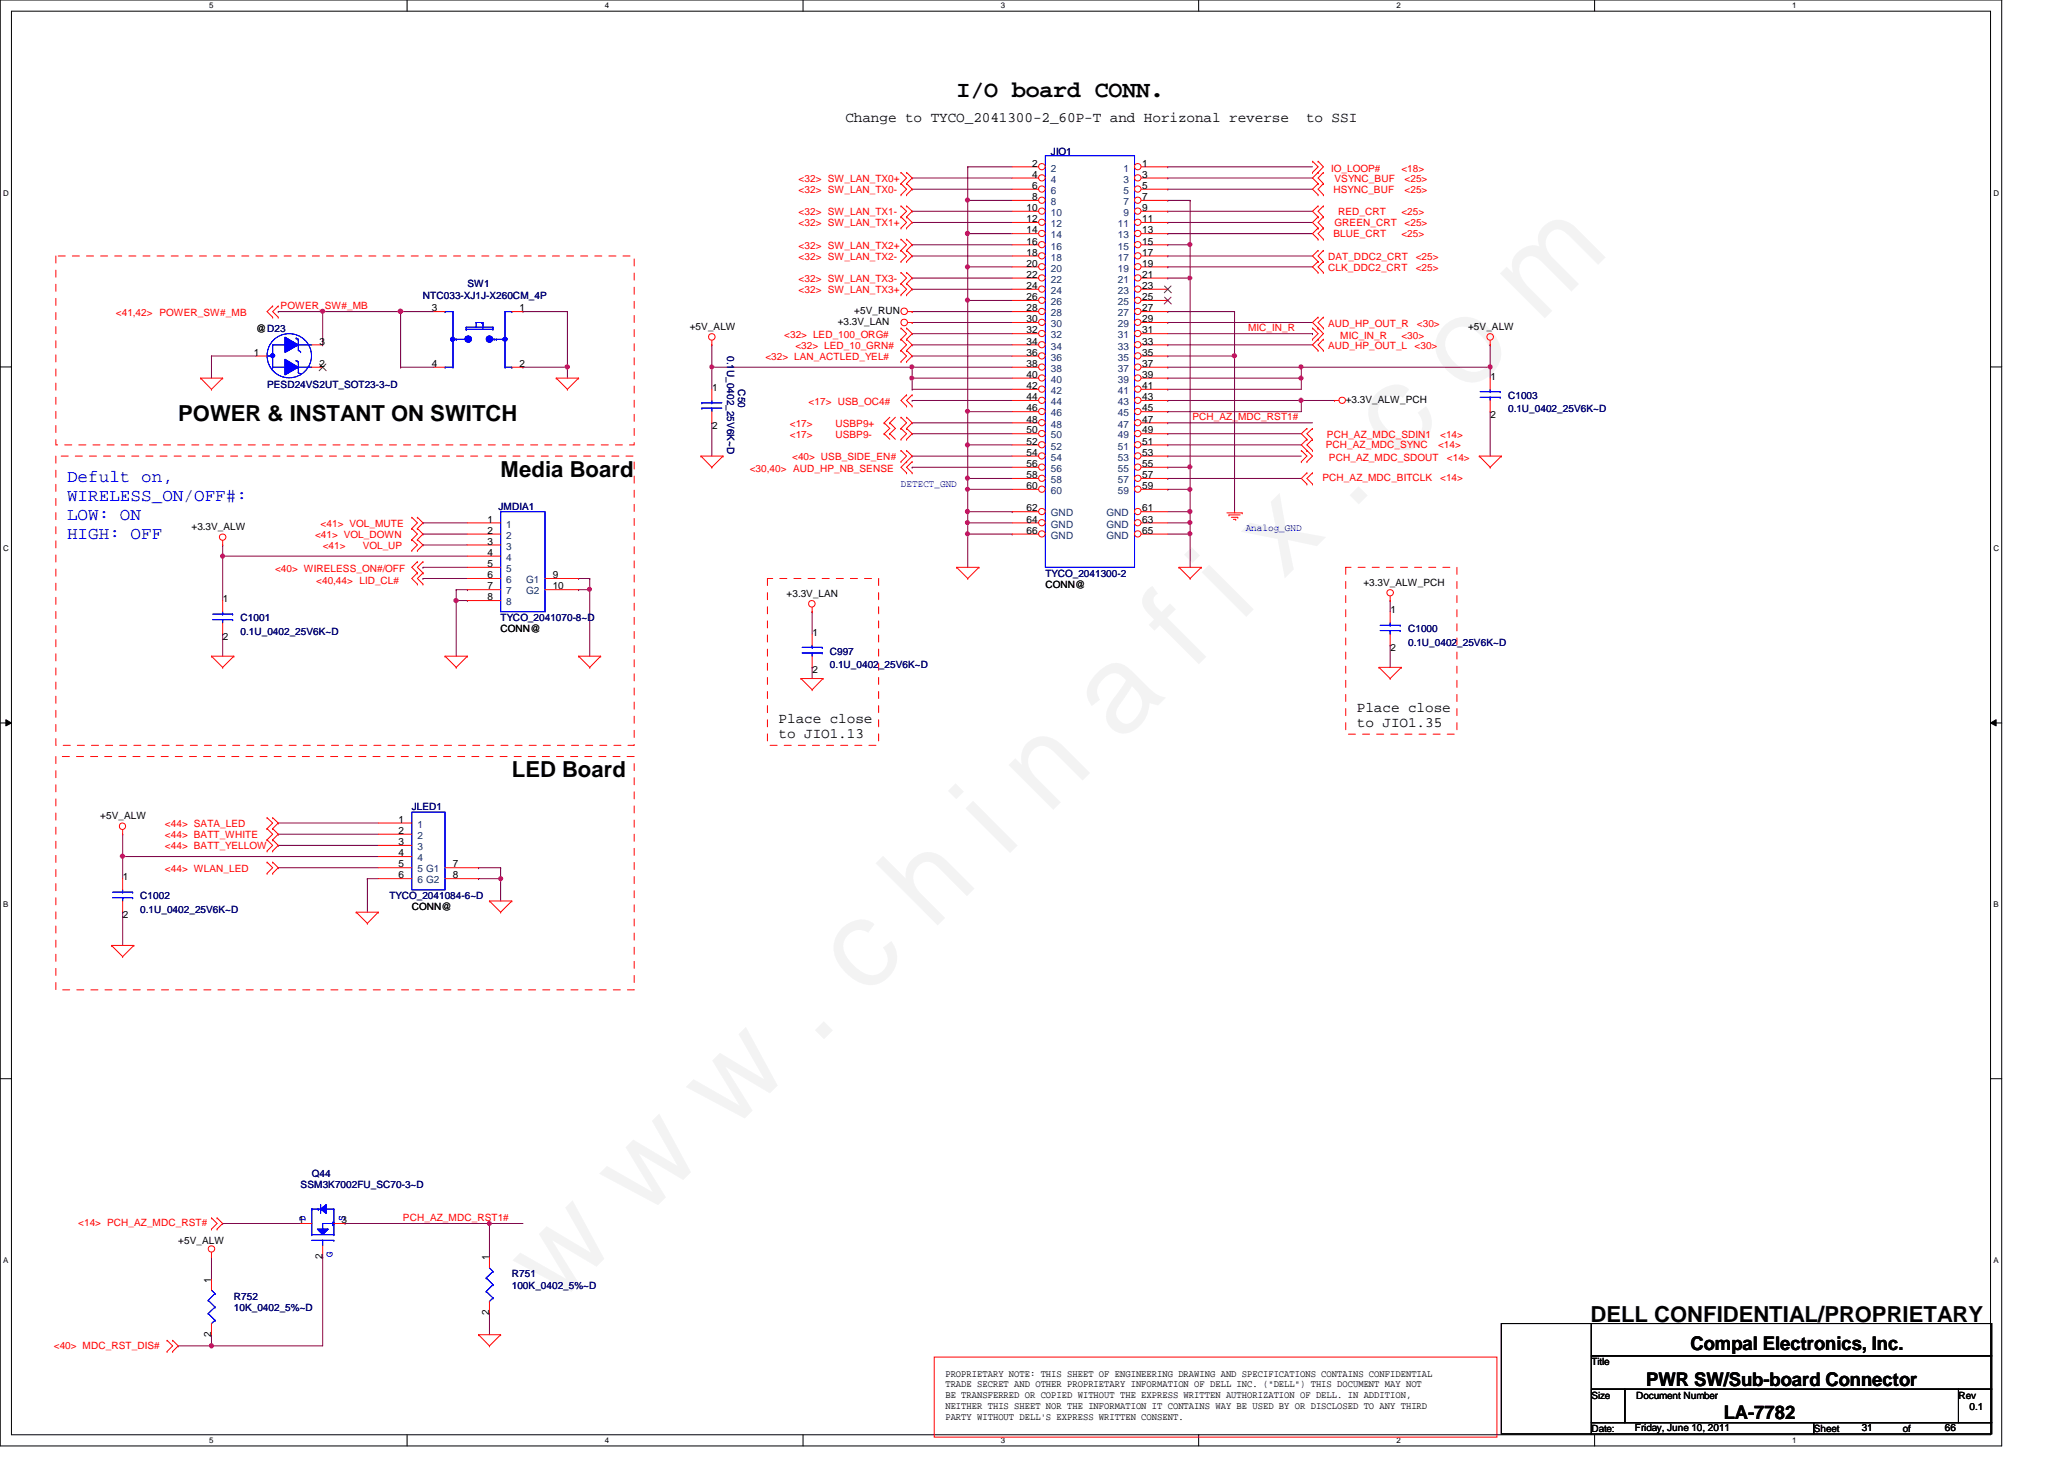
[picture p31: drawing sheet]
<svg xmlns="http://www.w3.org/2000/svg" width="297mm" height="210mm" viewBox="0 0 297 210" stroke-linecap="round" stroke-linejoin="round" font-family="sans-serif">
<defs><g id="words">
<text font-size="17.6" fill="#f0f" x="80.1" y="188" transform="rotate(-45 80.1 188)">w w w . c h i n a f i x . c o m</text>
<text font-size="3.3" x="137.7" y="14">I/O board CONN.</text>
<g font-size="3.2">
<text x="25.7" y="60.6">POWER &amp; INSTANT ON SWITCH</text>
<text x="72" y="68.6">Media Board</text>
<text x="73.7" y="111.8">LED Board</text>
<text x="228.9" y="190.2">DELL CONFIDENTIAL/PROPRIETARY</text>
</g>
<g font-size="2.7">
<text x="243.3" y="194.3">Compal Electronics, Inc.</text>
<text x="236.9" y="199.4">PWR SW/Sub-board Connector</text>
<text x="248.1" y="204.2">LA-7782</text>
</g>
<g font-size="2.5" fill="#00f">
<text x="9.6" y="69.3">Defult on,</text>
<text x="9.6" y="72.1">WIRELESS_ON/OFF#:</text>
<text x="9.6" y="74.8">LOW: ON</text>
<text x="9.6" y="77.6">HIGH: OFF</text>
</g>
<g font-size="2.1">
<text x="121.7" y="17.6">Change to TYCO_2041300-2_60P-T and Horizonal reverse</text>
<text x="188" y="17.6">to SSI</text>
<text x="112.1" y="104">Place close</text>
<text x="112.1" y="106.2">to JIO1.13</text>
<text x="195.3" y="102.4">Place close</text>
<text x="195.3" y="104.6">to JIO1.35</text>
</g>
<g font-size="1.4">
<text x="148.5" y="24">2</text>
<text x="164.4" y="24">1</text>
<text x="148.5" y="25.6">4</text>
<text x="148.5" y="27.2">6</text>
<text x="148.5" y="28.8">8</text>
<text x="164.4" y="25.6">3</text>
<text x="164.4" y="27.2">5</text>
<text x="164.4" y="28.8">7</text>
<text x="147.7" y="30.4">10</text>
<text x="147.7" y="32">12</text>
<text x="147.7" y="33.6">14</text>
<text x="147.7" y="35.2">16</text>
<text x="164.4" y="32">11</text>
<text x="164.4" y="33.6">13</text>
<text x="164.4" y="35.2">15</text>
<text x="164.4" y="30.4">9</text>
<text x="147.7" y="36.8">18</text>
<text x="147.7" y="38.4">20</text>
<text x="147.7" y="40">22</text>
<text x="147.7" y="41.6">24</text>
<text x="164.4" y="36.8">17</text>
<text x="164.4" y="38.4">19</text>
<text x="164.4" y="40">21</text>
<text x="164.4" y="41.6">23</text>
<text x="36.9" y="47.8">@D23</text>
<text x="62.1" y="44.8">3</text>
<text x="74.8" y="44.8">1</text>
<text x="99.3" y="47.5">+5V_ALW</text>
<text x="120.6" y="46.8">+3.3V_LAN</text>
<text x="122.9" y="45.2">+5V_RUN</text>
<text x="147.7" y="43.2">26</text>
<text x="147.7" y="44.8">28</text>
<text x="147.7" y="46.4">30</text>
<text x="147.7" y="48">32</text>
<text x="164.4" y="43.2">25</text>
<text x="164.4" y="44.8">27</text>
<text x="164.4" y="46.4">29</text>
<text x="164.4" y="48">31</text>
<text x="211.3" y="47.5">+5V_ALW</text>
<text x="36.5" y="51.2">1</text>
<text x="46" y="52.8">2</text>
<text x="46" y="49.6">3</text>
<text x="62.1" y="52.8">4</text>
<text x="74.8" y="52.8">2</text>
<text x="147.7" y="49.6">34</text>
<text x="147.7" y="51.2">36</text>
<text x="147.7" y="52.8">38</text>
<text x="164.4" y="49.6">33</text>
<text x="164.4" y="51.2">35</text>
<text x="164.4" y="52.8">37</text>
<text x="102.5" y="56.2">1</text>
<text x="147.7" y="54.4">40</text>
<text x="147.7" y="56">42</text>
<text x="147.7" y="57.6">44</text>
<text x="147.7" y="59.2">46</text>
<text x="164.4" y="54.4">39</text>
<text x="164.4" y="56">41</text>
<text x="164.4" y="57.6">43</text>
<text x="164.4" y="59.2">45</text>
<text x="193.7" y="58">+3.3V_ALW_PCH</text>
<text x="214.5" y="54.6">1</text>
<text x="102.5" y="61.7">2</text>
<text x="147.7" y="60.8">48</text>
<text x="147.7" y="62.4">50</text>
<text x="147.7" y="64">52</text>
<text x="147.7" y="65.6">54</text>
<text x="164.4" y="60.8">47</text>
<text x="164.4" y="62.4">49</text>
<text x="164.4" y="64">51</text>
<text x="164.4" y="65.6">53</text>
<text x="214.5" y="60.1">2</text>
<text x="147.7" y="67.2">56</text>
<text x="147.7" y="68.8">58</text>
<text x="147.7" y="70.4">60</text>
<text x="164.4" y="68.8">57</text>
<text x="164.4" y="67.2">55</text>
<text x="164.4" y="70.4">59</text>
<text x="27.6" y="76.2">+3.3V_ALW</text>
<text x="70.1" y="75.2">1</text>
<text x="70.1" y="76.8">2</text>
<text x="147.7" y="73.6">62</text>
<text x="147.7" y="75.2">64</text>
<text x="147.7" y="76.8">66</text>
<text x="164.4" y="73.6">61</text>
<text x="164.4" y="75.2">63</text>
<text x="164.4" y="76.8">65</text>
<text x="70.1" y="78.4">3</text>
<text x="70.1" y="80">4</text>
<text x="70.1" y="81.6">5</text>
<text x="70.1" y="83.2">6</text>
<text x="79.5" y="83.2">9</text>
<text x="32.1" y="86.6">1</text>
<text x="70.1" y="84.8">7</text>
<text x="70.1" y="86.4">8</text>
<text x="79.5" y="84.8">10</text>
<text x="113.2" y="85.9">+3.3V_LAN</text>
<text x="150.4" y="84.6">CONN@</text>
<text x="196.2" y="84.2">+3.3V_ALW_PCH</text>
<text x="200.1" y="88.2">1</text>
<text x="32.1" y="92.1">2</text>
<text x="72" y="91">CONN@</text>
<text x="116.9" y="91.4">1</text>
<text x="200.1" y="93.7">2</text>
<text x="116.9" y="96.9">2</text>
<text x="14.4" y="117.9">+5V_ALW</text>
<text x="57.4" y="118.4">1</text>
<text x="57.4" y="120">2</text>
<text x="57.4" y="121.6">3</text>
<text x="57.4" y="123.2">4</text>
<text x="57.4" y="124.8">5</text>
<text x="65.1" y="124.8">7</text>
<text x="17.7" y="126.6">1</text>
<text x="57.4" y="126.4">6</text>
<text x="59.3" y="131">CONN@</text>
<text x="65.1" y="126.4">8</text>
<text x="17.7" y="132.1">2</text>
<text x="25.7" y="179">+5V_ALW</text>
<text x="43" y="176">1</text>
<text x="49.1" y="176">3</text>
<text x="30.4" y="184.5" transform="rotate(-90 30.4 184.5)">1</text>
<text x="46.4" y="181.1" transform="rotate(-90 46.4 181.1)">2</text>
<text x="70.4" y="181.3" transform="rotate(-90 70.4 181.3)">1</text>
<text x="70.4" y="189.1" transform="rotate(-90 70.4 189.1)">2</text>
<text x="30.4" y="192.3" transform="rotate(-90 30.4 192.3)">2</text>
<text x="229" y="196.4">Title</text>
<text x="136.1" y="198">PROPRIETARY NOTE: THIS SHEET OF ENGINEERING DRAWING AND SPECIFICATIONS CONTAINS CONFIDENTIAL</text>
<text x="136.1" y="199.6">TRADE SECRET AND OTHER PROPRIETARY INFORMATION OF DELL INC. (&quot;DELL&quot;) THIS DOCUMENT MAY NOT</text>
<text x="136.1" y="201.2">BE TRANSFERRED OR COPIED WITHOUT THE EXPRESS WRITTEN AUTHORIZATION OF DELL. IN ADDITION,</text>
<text x="136.1" y="202.7">NEITHER THIS SHEET NOR THE INFORMATION IT CONTAINS WAY BE USED BY OR DISCLOSED TO ANY THIRD</text>
<text x="229" y="201.2">Size</text>
<text x="235.5" y="201.2">Document Number</text>
<text x="281.9" y="201.2">Rev</text>
<text x="283.5" y="202.8">0.1</text>
<text x="136.1" y="204.3">PARTY WITHOUT DELL'S EXPRESS WRITTEN CONSENT.</text>
<text x="229" y="206">Date:</text>
<text x="235.3" y="205.9">Friday, June 10, 2011</text>
<text x="261" y="206">Sheet</text>
<text x="267.9" y="205.9">31</text>
<text x="273.9" y="206">of</text>
<text x="279.9" y="205.9">66</text>
</g>
<g font-size="1.4" fill="#000080">
<text x="151.3" y="22.3">JIO1</text>
<text x="67.3" y="41.4">SW1</text>
<text x="60.9" y="43">NTC033-XJ1J-X260CM_4P</text>
<text x="104.6" y="51.2" transform="rotate(90 104.6 51.2)">0.1U_0402_25V6K~D</text>
<text x="38.4" y="55.8">PESD24VS2UT_SOT23-3~D</text>
<text x="106.2" y="56" transform="rotate(90 106.2 56)">C50</text>
<text x="217" y="57.4">C1003</text>
<text x="217" y="59.3">0.1U_0402_25V6K~D</text>
<text x="71.8" y="73.4">JMDIA1</text>
<text x="150.4" y="83">TYCO_2041300-2</text>
<text x="34.6" y="89.4">C1001</text>
<text x="72" y="89.4">TYCO_2041070-8~D</text>
<text x="34.6" y="91.3">0.1U_0402_25V6K~D</text>
<text x="119.4" y="94.2">C997</text>
<text x="202.6" y="91">C1000</text>
<text x="202.6" y="92.9">0.1U_0402_25V6K~D</text>
<text x="119.4" y="96.1">0.1U_0402_25V6K~D</text>
<text x="59.3" y="116.6">JLED1</text>
<text x="20.2" y="129.4">C1002</text>
<text x="20.2" y="131.3">0.1U_0402_25V6K~D</text>
<text x="56" y="129.4">TYCO_2041084-6~D</text>
<text x="43.3" y="171">SSM3K7002FU_SC70-3~D</text>
<text x="44.9" y="169.4">Q44</text>
<text x="73.7" y="183.8">R751</text>
<text x="73.7" y="185.4">100K_0402_5%~D</text>
<text x="33.7" y="187">R752</text>
<text x="33.7" y="188.6">10K_0402_5%~D</text>
</g>
<g font-size="1.4" fill="#f00">
<text x="114.9" y="26.2">&lt;32&gt; SW_LAN_TX0+</text>
<text x="114.9" y="27.8">&lt;32&gt; SW_LAN_TX0-</text>
<text x="191.6" y="24.7">IO_LOOP#</text>
<text x="191.9" y="27.8">HSYNC_BUF</text>
<text x="192.1" y="26.2">VSYNC_BUF</text>
<text x="201.7" y="24.7">&lt;18&gt;</text>
<text x="202.1" y="26.2">&lt;25&gt;</text>
<text x="202.1" y="27.8">&lt;25&gt;</text>
<text x="114.9" y="35.8">&lt;32&gt; SW_LAN_TX2+</text>
<text x="114.9" y="31">&lt;32&gt; SW_LAN_TX1-</text>
<text x="114.9" y="32.6">&lt;32&gt; SW_LAN_TX1+</text>
<text x="191.9" y="34.2">BLUE_CRT</text>
<text x="192.1" y="32.6">GREEN_CRT</text>
<text x="192.6" y="31">RED_CRT</text>
<text x="201.7" y="31">&lt;25&gt;</text>
<text x="201.7" y="34.2">&lt;25&gt;</text>
<text x="202.1" y="32.6">&lt;25&gt;</text>
<text x="114.9" y="40.6">&lt;32&gt; SW_LAN_TX3-</text>
<text x="114.9" y="37.4">&lt;32&gt; SW_LAN_TX2-</text>
<text x="191.1" y="37.4">DAT_DDC2_CRT</text>
<text x="191.1" y="39">CLK_DDC2_CRT</text>
<text x="203.7" y="39">&lt;25&gt;</text>
<text x="203.7" y="37.4">&lt;25&gt;</text>
<text x="16.7" y="45.5">&lt;41,42&gt; POWER_SW#_MB</text>
<text x="40.4" y="44.5">POWER_SW#_MB</text>
<text x="114.9" y="42.2">&lt;32&gt; SW_LAN_TX3+</text>
<text x="179.6" y="47.7">MIC_IN_R</text>
<text x="191.1" y="47">AUD_HP_OUT_R</text>
<text x="203.9" y="47">&lt;30&gt;</text>
<text x="110.1" y="51.8">&lt;32&gt; LAN_ACTLED_YEL#</text>
<text x="112.9" y="48.6">&lt;32&gt; LED_100_ORG#</text>
<text x="114.5" y="50.2">&lt;32&gt; LED_10_GRN#</text>
<text x="191.1" y="50.2">AUD_HP_OUT_L</text>
<text x="192.9" y="48.7">MIC_IN_R</text>
<text x="201.7" y="48.7">&lt;30&gt;</text>
<text x="203.6" y="50.2">&lt;30&gt;</text>
<text x="116.4" y="58.3">&lt;17&gt; USB_OC4#</text>
<text x="113.7" y="63">&lt;17&gt;</text>
<text x="113.7" y="61.4">&lt;17&gt;</text>
<text x="120.2" y="63">USBP9-</text>
<text x="120.2" y="61.4">USBP9+</text>
<text x="171.6" y="60.5">PCH_AZ_MDC_RST1#</text>
<text x="190.8" y="64.4">PCH_AZ_MDC_SYNC</text>
<text x="191" y="63">PCH_AZ_MDC_SDIN1</text>
<text x="207" y="64.4">&lt;14&gt;</text>
<text x="207.3" y="63">&lt;14&gt;</text>
<text x="107.9" y="67.9">&lt;30,40&gt; AUD_HP_NB_SENSE</text>
<text x="114" y="66.2">&lt;40&gt; USB_SIDE_EN#</text>
<text x="190.3" y="69.2">PCH_AZ_MDC_BITCLK</text>
<text x="191.3" y="66.3">PCH_AZ_MDC_SDOUT</text>
<text x="207.3" y="69.2">&lt;14&gt;</text>
<text x="208.2" y="66.3">&lt;14&gt;</text>
<text x="45.3" y="77.4">&lt;41&gt; VOL_DOWN</text>
<text x="46.1" y="75.8">&lt;41&gt; VOL_MUTE</text>
<text x="39.6" y="82.3">&lt;40&gt; WIRELESS_ON#/OFF</text>
<text x="45.5" y="83.9">&lt;40,44&gt; LID_CL#</text>
<text x="46.4" y="79">&lt;41&gt;</text>
<text x="52.2" y="79">VOL_UP</text>
<text x="23.7" y="119">&lt;44&gt; SATA_LED</text>
<text x="23.7" y="120.6">&lt;44&gt; BATT_WHITE</text>
<text x="23.7" y="122.2">&lt;44&gt; BATT_YELLOW</text>
<text x="23.7" y="125.4">&lt;44&gt; WLAN_LED</text>
<text x="11.3" y="176.4">&lt;14&gt; PCH_AZ_MDC_RST#</text>
<text x="58" y="175.7">PCH_AZ_MDC_RST1#</text>
<text x="7.7" y="194">&lt;40&gt; MDC_RST_DIS#</text>
</g>
<g font-size="1.4" fill="#004080">
<text x="151.3" y="24.7">2</text>
<text x="151.3" y="26.3">4</text>
<text x="151.3" y="27.9">6</text>
<text x="151.3" y="29.5">8</text>
<text x="161.7" y="24.7">1</text>
<text x="161.7" y="26.3">3</text>
<text x="161.7" y="27.9">5</text>
<text x="161.7" y="29.5">7</text>
<text x="151.3" y="31.1">10</text>
<text x="151.3" y="32.7">12</text>
<text x="151.3" y="34.3">14</text>
<text x="151.3" y="35.9">16</text>
<text x="160.9" y="32.7">11</text>
<text x="160.9" y="34.3">13</text>
<text x="160.9" y="35.9">15</text>
<text x="161.7" y="31.1">9</text>
<text x="151.3" y="37.5">18</text>
<text x="151.3" y="39.1">20</text>
<text x="151.3" y="40.7">22</text>
<text x="160.9" y="37.5">17</text>
<text x="160.9" y="39.1">19</text>
<text x="160.9" y="40.7">21</text>
<text x="151.3" y="42.3">24</text>
<text x="151.3" y="43.9">26</text>
<text x="151.3" y="45.5">28</text>
<text x="151.3" y="47.1">30</text>
<text x="160.9" y="42.3">23</text>
<text x="160.9" y="43.9">25</text>
<text x="160.9" y="45.5">27</text>
<text x="160.9" y="47.1">29</text>
<text x="151.3" y="48.7">32</text>
<text x="151.3" y="50.3">34</text>
<text x="151.3" y="51.9">36</text>
<text x="151.3" y="53.5">38</text>
<text x="160.9" y="48.7">31</text>
<text x="160.9" y="50.3">33</text>
<text x="160.9" y="51.9">35</text>
<text x="160.9" y="53.5">37</text>
<text x="151.3" y="55.1">40</text>
<text x="151.3" y="56.7">42</text>
<text x="151.3" y="58.3">44</text>
<text x="151.3" y="59.9">46</text>
<text x="160.9" y="55.1">39</text>
<text x="160.9" y="56.7">41</text>
<text x="160.9" y="58.3">43</text>
<text x="160.9" y="59.9">45</text>
<text x="151.3" y="61.5">48</text>
<text x="151.3" y="63.1">50</text>
<text x="151.3" y="64.7">52</text>
<text x="160.9" y="61.5">47</text>
<text x="160.9" y="63.1">49</text>
<text x="160.9" y="64.7">51</text>
<text x="151.3" y="67.9">56</text>
<text x="151.3" y="69.5">58</text>
<text x="151.3" y="66.3">54</text>
<text x="151.3" y="71.1">60</text>
<text x="160.9" y="66.3">53</text>
<text x="160.9" y="69.5">57</text>
<text x="160.9" y="67.9">55</text>
<text x="160.9" y="71.1">59</text>
<text x="72.9" y="75.9">1</text>
<text x="72.9" y="77.5">2</text>
<text x="151.3" y="74.3">GND</text>
<text x="151.3" y="75.9">GND</text>
<text x="151.3" y="77.5">GND</text>
<text x="159.3" y="74.3">GND</text>
<text x="159.3" y="75.9">GND</text>
<text x="159.3" y="77.5">GND</text>
<text x="72.9" y="79.1">3</text>
<text x="72.9" y="80.7">4</text>
<text x="72.9" y="82.3">5</text>
<text x="72.9" y="83.9">6</text>
<text x="75.7" y="83.9">G1</text>
<text x="72.9" y="85.5">7</text>
<text x="72.9" y="87.1">8</text>
<text x="75.7" y="85.5">G2</text>
<text x="60.1" y="119.1">1</text>
<text x="60.1" y="120.7">2</text>
<text x="60.1" y="122.3">3</text>
<text x="60.1" y="123.9">4</text>
<text x="60.1" y="125.5">5 G1</text>
<text x="60.1" y="127.1">6 G2</text>
</g>
<g font-size="1.4" fill="#00f">
<text x="129.7" y="70">DETECT_GND</text>
<text x="179.3" y="76.4">Analog_GND</text>
<text x="44" y="175.7" transform="rotate(-90 44 175.7)">D</text>
<text x="49.6" y="175.7" transform="rotate(-90 49.6 175.7)">S</text>
<text x="47.8" y="180.8" transform="rotate(-90 47.8 180.8)">G</text>
</g>
<g font-size="1.1">
<text x="30.1" y="1.1">5</text>
<text x="87" y="1.1">4</text>
<text x="144" y="1.1">3</text>
<text x="201" y="1.1">2</text>
<text x="257.9" y="1.1">1</text>
<text x=".5" y="28.2">D</text>
<text x="286.9" y="28.2">D</text>
<text x=".5" y="79.3">C</text>
<text x="286.9" y="79.3">C</text>
<text x=".5" y="130.6">B</text>
<text x="286.9" y="130.6">B</text>
<text x=".5" y="181.7">A</text>
<text x="286.9" y="181.7">A</text>
<text x="30.1" y="207.6">5</text>
<text x="87" y="207.6">4</text>
<text x="144" y="207.6">3</text>
<text x="201" y="207.6">2</text>
<text x="257.9" y="207.6">1</text>
</g>
</g></defs>
<path d="M0 0h288.1v208h-288.1zM1.6 1.6h284.9v204.8h-284.9z" fill="none" stroke="#000" stroke-width=".14"/>
<g fill="#fff">
<path d="M30.1 .2h.6v1.2h-.6z"/>
<path d="M30.1 206.6h.6v1.2h-.6z"/>
</g>
<path d="M58.6 0v1.6M58.6 206.4v1.6" fill="none" stroke="#000" stroke-width=".14"/>
<g fill="#fff">
<path d="M87 .2h.6v1.2h-.6z"/>
<path d="M87 206.6h.6v1.2h-.6z"/>
</g>
<path d="M115.6 0v1.6M115.6 206.4v1.6" fill="none" stroke="#000" stroke-width=".14"/>
<g fill="#fff">
<path d="M144 .2h.6v1.2h-.6z"/>
<path d="M144 206.6h.6v1.2h-.6z"/>
</g>
<path d="M172.5 0v1.6M172.5 206.4v1.6" fill="none" stroke="#000" stroke-width=".14"/>
<g fill="#fff">
<path d="M201 .2h.5v1.2h-.5z"/>
<path d="M201 206.6h.5v1.2h-.5z"/>
</g>
<path d="M229.5 0v1.6M229.5 206.4v1.6" fill="none" stroke="#000" stroke-width=".14"/>
<g fill="#fff">
<path d="M257.9 .2h.6v1.2h-.6z"/>
<path d="M257.9 206.6h.6v1.2h-.6z"/>
<path d="M.5 27.2h.7v1.2h-.7z"/>
<path d="M286.9 27.2h.8v1.2h-.8z"/>
<path d="M.5 78.4h.7v1.1h-.7z"/>
<path d="M286.9 78.4h.8v1.1h-.8z"/>
</g>
<path d="M0 52.8h1.6M286.5 52.8h1.6" fill="none" stroke="#000" stroke-width=".14"/>
<g fill="#fff">
<path d="M.5 129.6h.7v1.2h-.7z"/>
<path d="M286.9 129.6h.7v1.2h-.7z"/>
</g>
<path d="M0 104h1.6M.8 103.5l.8 .5-.8 .4zM286.5 104l.8-.5v.9zM286.5 104h1.6" fill="none" stroke="#000" stroke-width=".14"/>
<path d="M.8 103.5l.8 .5-.8 .4zM286.5 104l.8-.5v.9z" fill="#000"/>
<g fill="#fff">
<path d="M.5 180.8h.7v1.1h-.7z"/>
<path d="M286.9 180.8h.7v1.1h-.7z"/>
</g>
<path d="M0 155.2h1.6M286.5 155.2h1.6" fill="none" stroke="#000" stroke-width=".14"/>
<path d="M46.4 44.8h.1M46.4 44.8h11.3" fill="none" stroke="#800040" stroke-width=".14"/>
<circle cx="46.4" cy="44.8" r=".3" fill="#f0f"/>
<circle cx="46.4" cy="44.8" r=".3" fill="none" stroke="#f0f" stroke-width=".14"/>
<path d="M57.7 44.8h.1M57.7 44.8h4.7" fill="none" stroke="#800040" stroke-width=".14"/>
<circle cx="57.6" cy="44.8" r=".31" fill="#f0f"/>
<circle cx="57.6" cy="44.8" r=".31" fill="none" stroke="#f0f" stroke-width=".14"/>
<path d="M30.4 193.6h.1M46.4 180.8h.1M46.4 180.8v12.8h-16" fill="none" stroke="#800040" stroke-width=".14"/>
<circle cx="30.4" cy="193.6" r=".31" fill="#f0f"/>
<circle cx="30.4" cy="193.6" r=".31" fill="none" stroke="#f0f" stroke-width=".14"/>
<g fill="none" stroke="#800040" stroke-width=".14">
<path d="M139.3 24h.1M139.3 24h6.4M139.3 24v4.8M168.1 24h.1M168.1 24h20.8M57.7 52.8h.1M57.7 44.8h.1M57.7 52.8h4.7M57.7 44.8v8M102.4 52.8h28.9M32 176h.1M32 176h11.3"/>
<path d="M49.7 176h.1M49.7 176h20.7M25.7 193.6h.1M30.4 180.8h.1M30.4 192h.1M30.4 180.8v3.2M30.4 192v1.6h-4.7"/>
</g>
<circle cx="57.6" cy="44.8" r=".31" fill="#f0f"/>
<circle cx="57.6" cy="44.8" r=".31" fill="none" stroke="#f0f" stroke-width=".14"/>
<path d="M17.6 123.2h.1M17.6 123.2h36.8M40 120h.1M40 121.6h.1M40 120h14.4M40 121.6h14.4M52.9 126.4h.1M52.9 126.4h1.5M52.9 126.4v4.8" fill="none" stroke="#800040" stroke-width=".14"/>
<circle cx="17.6" cy="123.2" r=".31" fill="#f0f"/>
<circle cx="17.6" cy="123.2" r=".31" fill="none" stroke="#f0f" stroke-width=".14"/>
<g fill="none" stroke="#800040" stroke-width=".14">
<path d="M30.4 51.2h.1M30.4 51.2v3.2M30.4 51.2h6.5M40 44.8h.1M40 44.8h6.4v4.8M46.4 49.6h.1M60.9 78.4h.1M60.9 76.8h.1M60.9 75.2h.1M60.9 78.4h6.4M60.9 76.8h6.4M60.9 75.2h6.4"/>
<path d="M32 80h.1M32 91.2h.1M32 80v6.4M32 91.2v3.2M60.9 83.2h.1M60.9 81.6h.1M60.9 83.2h6.4M60.9 81.6h6.4M65.7 86.4h.1M65.7 86.4v8M40 118.4h.1M40 118.4h14.4"/>
<path d="M17.6 131.2h.1M17.6 120h.1M17.6 123.2h.1M17.6 120v6.4M17.6 131.2v4.8M40 124.8h.1M40 124.8h14.4"/>
</g>
<circle cx="65.6" cy="86.4" r=".31" fill="#f0f"/>
<circle cx="65.6" cy="86.4" r=".31" fill="none" stroke="#f0f" stroke-width=".14"/>
<path d="M32 80h.1M32 80h35.3M65.7 84.8h.1M65.7 84.8v1.6h1.6M65.7 84.8h1.6M67.3 84.8h.1M67.3 86.4h.1" fill="none" stroke="#800040" stroke-width=".14"/>
<circle cx="32" cy="80" r=".3" fill="#f0f"/>
<circle cx="32" cy="80" r=".3" fill="none" stroke="#f0f" stroke-width=".14"/>
<path d="M32 78.4h.1M32 78.4v1.6" fill="none" stroke="#800040" stroke-width=".14"/>
<g fill="none" stroke="#f00" stroke-width=".14">
<path d="M188.9 23.2h.1M188.9 23.2l.8 .8-.8 .8M189.7 23.2h.1M189.7 23.2l.8 .8-.8 .8M28.9 54.4h.1M28.9 54.4h3.1M28.9 54.4l1.5 1.6M30.4 56h.1M32 54.4h.1M32 54.4l-1.6 1.6M39.2 44h.1M39.2 45.6h.1"/>
<path d="M39.2 44l-.8 .8 .8 .8M40 44h.1M40 45.6h.1M40 44l-.8 .8 .8 .8M32 78.4h.1M32 77.8v.6M59.3 79.2h.1M59.3 77.6h.1M59.3 76h.1M59.3 74.4h.1M59.3 77.6l.8 .8-.8 .8M59.3 76l.8 .8-.8 .8"/>
<path d="M59.3 74.4l.8 .8-.8 .8M60.1 77.6h.1M60.1 79.2h.1M60.1 76h.1M60.1 74.4h.1M60.1 77.6l.8 .8-.8 .8M60.1 76l.8 .8-.8 .8M60.1 74.4l.8 .8-.8 .8M30.4 94.4h.1M30.4 94.4h3.3M30.4 94.4l1.6 1.6M32 96h.1"/>
<path d="M33.7 94.4h.1M33.7 94.4l-1.7 1.6M60.1 82.4h.1M60.1 84h.1M60.1 80.8h.1M60.1 82.4l-.8 .8 .8 .8M60.1 80.8l-.8 .8 .8 .8M60.9 82.4h.1M60.9 84h.1M60.9 80.8h.1M60.9 82.4l-.8 .8 .8 .8M60.9 80.8l-.8 .8 .8 .8"/>
<path d="M64 94.4h.1M64 94.4h3.3M64 94.4l1.7 1.6M65.7 96h.1M67.3 94.4h.1M67.3 94.4l-1.6 1.6M17.6 119.4v.6M38.4 119.2h.1M38.4 117.6h.1M38.4 119.2l.8 .8-.8 .8M38.4 117.6l.8 .8-.8 .8M39.2 119.2h.1"/>
<path d="M39.2 117.6h.1M39.2 119.2l.8 .8-.8 .8M39.2 117.6l.8 .8-.8 .8M54.4 118.4h4.9M16 136h.1M16 136h3.3M16 136l1.6 1.6M17.6 137.6h.1M17.6 120h.1M19.3 136h.1M19.3 136l-1.7 1.6M38.4 120.8h.1"/>
<path d="M38.4 122.4h.1M38.4 125.6h.1M38.4 124h.1M38.4 120.8l.8 .8-.8 .8M38.4 124l.8 .8-.8 .8M39.2 120.8h.1M39.2 122.4h.1M39.2 124h.1M39.2 125.6h.1M39.2 120.8l.8 .8-.8 .8M39.2 124l.8 .8-.8 .8M51.3 131.2h.1"/>
<path d="M51.3 131.2h3.1M51.3 131.2l1.6 1.6M52.9 132.8h.1M54.4 131.2h.1M54.4 131.2l-1.5 1.6M54.4 120h4.9M54.4 121.6h4.9M54.4 123.2h4.9M54.4 124.8h4.9M54.4 126.4h4.9M64 124.8h4.9M64 126.4h4.9"/>
<path d="M30.4 175.2h.1M30.4 176.8h.1M30.4 175.2l.8 .8-.8 .8M31.2 176.8h.1M31.2 175.2h.1M31.2 175.2l.8 .8-.8 .8M24 192.8h.1M24 194.4h.1M24 192.8l.8 .8-.8 .8M24.8 194.4h.1M24.8 192.8h.1M24.8 192.8l.9 .8-.9 .8"/>
<path d="M30.4 180.8h.1M30.4 180.2v.6M134.4 195.2h81v11.6h-81z"/>
<circle cx="32" cy="77.3" r=".46"/>
<circle cx="17.6" cy="118.9" r=".46"/>
<circle cx="30.4" cy="179.7" r=".46"/>
</g>
<path d="M216.1 190.4h12.9v15.9h-12.9zM229 190.4h57.6v4.7h-57.6zM229 195.1h57.6v4.8h-57.6zM229 199.9h4.8v4.8h-4.8zM233.8 199.9h48.1v4.8h-48.1zM281.9 199.9h4.7v4.8h-4.7zM229 204.7h32v1.6h-32zM261 204.7h25.6v1.6h-25.6z" fill="none" stroke="#000" stroke-width=".14"/>
<path d="M8 36.8h83.3v27.2h-83.3zM8 65.6h83.3v41.6h-83.3zM8 108.8h83.3v33.6h-83.3z" fill="none" stroke="#f00" stroke-width=".14" stroke-dasharray="1 1 1 1 1 1 1 1"/>
<path d="M59.3 116.8h4.7v11.2h-4.7z" fill="none" stroke="#00f" stroke-width=".14"/>
<path d="M45.7 176.8h1.5l-.8 .8z" fill="#00f"/>
<path d="M45.7 176.8h1.5l-.8 .8z" fill="none" stroke="#00f" stroke-width=".14"/>
<path d="M46.1 173.9l.8-.6v1.3z" fill="#00f"/>
<g fill="none" stroke="#00f" stroke-width=".14">
<path d="M44.9 177.6h.1M44.9 173.9h.1M44.9 173.9v3.7M44.9 177.6h3.1M44.9 178.4h3.1M44.9 173.9h1.2M45.8 173.9h.1M46.1 173.9l.8-.6v1.3zM46.1 173.3h.1M46.1 173.3v1.3M46.4 176h.1M46.4 176.8h.1"/>
<path d="M46.4 178.4h.1M46.4 176h1.6M46.4 176v.8M46.4 178.4v.8M46.9 173.9h.1M46.9 173.9h1.1M47.9 176.2h.1M47.9 175.9h.1M47.9 175.9v.3M48 177.6h.1M48 176h.1M48 178.4h.1"/>
<path d="M48 173.9h.1M48 175.9h.1M48 173.9v3.7"/>
</g>
<path d="M45.7 176.8h1.5l-.8 .8z" fill="#00f"/>
<path d="M45.7 176.8h1.5l-.8 .8z" fill="none" stroke="#00f" stroke-width=".14"/>
<path d="M46.1 173.9l.8-.6v1.3z" fill="#00f"/>
<g fill="none" stroke="#00f" stroke-width=".14">
<path d="M44.9 177.6h.1M44.9 173.9h.1M44.9 173.9v3.7M44.9 177.6h3.1M44.9 178.4h3.1M44.9 173.9h1.2M45.8 173.9h.1M46.1 173.9l.8-.6v1.3zM46.1 173.3h.1M46.1 173.3v1.3M46.4 176h.1M46.4 176.8h.1"/>
<path d="M46.4 178.4h.1M46.4 176h1.6M46.4 176v.8M46.4 178.4v.8M46.9 173.9h.1M46.9 173.9h1.1M47.9 176.2h.1M47.9 175.9h.1M47.9 175.9v.3M48 177.6h.1M48 176h.1M48 178.4h.1"/>
<path d="M48 173.9h.1M48 175.9h.1M48 173.9v3.7"/>
</g>
<path d="M43.3 176h1.6M46.4 179.2v1.6M48 176h1.7" fill="none" stroke="#f00" stroke-width=".14"/>
<path d="M41 48.5l1.9 1.1-1.9 1.1z" fill="#00f"/>
<path d="M41 48.5l1.9 1.1-1.9 1.1z" fill="none" stroke="#00f" stroke-width=".14"/>
<path d="M41 51.7l1.9 1.1-1.9 1.1z" fill="#00f"/>
<g fill="none" stroke="#00f" stroke-width=".14">
<path d="M38.4 51.2h.8M39.2 52.8h.1M39.2 51.2h.1M39.2 52.8h1.8M41 51.7l1.9 1.1-1.9 1.1zM41 49.6h.1M41 52.8h.1M41 49.6h-1.8v3.2M42.6 48.6h.1M42.6 51.9h.1M42.6 48.6l.3 .2M42.6 51.9l.3 .1"/>
<path d="M42.9 48.8h.1M42.9 52h.1M42.9 49.6h.1M42.9 52.8h.1M42.9 48.8v1.6l.4 .2M42.9 52v1.6l.4 .2M42.9 49.6h2M42.9 52.8h2M43.3 50.6h.1M43.3 53.8h.1"/>
<circle cx="41.6" cy="51.2" r="3.2"/>
</g>
<circle cx="39.2" cy="51.2" r=".3" fill="#00f"/>
<circle cx="39.2" cy="51.2" r=".3" fill="none" stroke="#00f" stroke-width=".14"/>
<path d="M41 48.5l1.9 1.1-1.9 1.1z" fill="#00f"/>
<path d="M41 48.5l1.9 1.1-1.9 1.1z" fill="none" stroke="#00f" stroke-width=".14"/>
<path d="M41 51.7l1.9 1.1-1.9 1.1z" fill="#00f"/>
<g fill="none" stroke="#00f" stroke-width=".14">
<path d="M38.4 51.2h.8M39.2 52.8h.1M39.2 51.2h.1M39.2 52.8h1.8M41 51.7l1.9 1.1-1.9 1.1zM41 49.6h.1M41 52.8h.1M41 49.6h-1.8v3.2M42.6 48.6h.1M42.6 51.9h.1M42.6 48.6l.3 .2M42.6 51.9l.3 .1"/>
<path d="M42.9 48.8h.1M42.9 52h.1M42.9 49.6h.1M42.9 52.8h.1M42.9 48.8v1.6l.4 .2M42.9 52v1.6l.4 .2M42.9 49.6h2M42.9 52.8h2M43.3 50.6h.1M43.3 53.8h.1"/>
<circle cx="41.6" cy="51.2" r="3.2"/>
</g>
<circle cx="39.2" cy="51.2" r=".3" fill="#00f"/>
<g fill="none" stroke="#00f" stroke-width=".14">
<path d="M150.4 22.4h12.9v59.2h-12.9z"/>
<circle cx="39.2" cy="51.2" r=".3"/>
</g>
<path d="M36.9 51.2h1.5M44.9 52.8h1.5M44.9 49.6h1.5" fill="none" stroke="#f00" stroke-width=".14"/>
<path d="M46 52.4l.9 .9M46.9 52.4l-1 .9" fill="none" stroke="#804000" stroke-width=".14"/>
<circle cx="163.7" cy="24" r=".46" fill="#fff"/>
<g fill="none" stroke="#f00" stroke-width=".14">
<path d="M164.2 24h3.9"/>
<circle cx="163.7" cy="24" r=".46"/>
</g>
<circle cx="149.9" cy="24" r=".46" fill="#fff"/>
<g fill="none" stroke="#f00" stroke-width=".14">
<path d="M145.7 24h3.8M32 86.4v1.6M32 89.6v1.6M17.6 126.4v1.6M17.6 129.6v1.6M30.4 184v1.6M30.4 190.4v1.6"/>
<circle cx="149.9" cy="24" r=".46"/>
</g>
<g fill="none" stroke="#00f" stroke-width=".14">
<path d="M30.6 89.2h2.9M30.6 88.3h2.9M32 88.3h.1M32 89.2h.1M32 88v.3M32 89.2v.4M33.5 89.2h.1M33.5 88.3h.1M16.2 129.2h2.9M16.2 128.4h2.9M17.6 128.4h.1M17.6 129.2h.1"/>
<path d="M17.6 128v.4M17.6 129.2v.4M19.1 129.2h.1M19.1 128.4h.1M30 187.1h.1M30 189h.1M30 187.1l.9 .9M30 189l.9 .9M30.4 190.4h.1M30.4 185.6l.5 .5M30.9 186.1h.1M30.9 188h.1"/>
<path d="M30.9 189.9h.1M30.9 186.1l-.9 1M30.9 188l-.9 1M30.9 189.9l-.5 .5"/>
</g>
<circle cx="65.1" cy="48.8" r=".3" fill="#00f"/>
<circle cx="65.1" cy="48.8" r=".3" fill="none" stroke="#00f" stroke-width=".14"/>
<circle cx="67.4" cy="48.8" r=".46" fill="#00f"/>
<g fill="none" stroke="#00f" stroke-width=".14">
<path d="M64 44.8h.1M64 52.8h.1M64 44.8h1.2M64 52.8h1.2M65.2 44.8h.1M65.2 52.8h.1M65.2 44.8v3.7M65.2 49.1v3.7M65.5 48.8h1.6M65.7 48.8h.1M67.1 47.4h.1M67.1 47.1h.1"/>
<path d="M67.1 47.1h3.8M67.1 47.4h3.8M67.1 47.1v.3"/>
<circle cx="67.4" cy="48.8" r=".46"/>
</g>
<circle cx="65.1" cy="48.8" r=".3" fill="#00f"/>
<circle cx="65.1" cy="48.8" r=".3" fill="none" stroke="#00f" stroke-width=".14"/>
<circle cx="67.4" cy="48.8" r=".46" fill="#00f"/>
<g fill="none" stroke="#00f" stroke-width=".14">
<path d="M64 44.8h.1M64 52.8h.1M64 44.8h1.2M64 52.8h1.2M65.2 44.8h.1M65.2 52.8h.1M65.2 44.8v3.7M65.2 49.1v3.7M65.5 48.8h1.6M65.7 48.8h.1M67.1 47.4h.1M67.1 47.1h.1"/>
<path d="M67.1 47.1h3.8M67.1 47.4h3.8M67.1 47.1v.3"/>
<circle cx="67.4" cy="48.8" r=".46"/>
</g>
<path d="M62.4 44.8h1.6M62.4 52.8h1.6M67.3 75.2h4.7M67.3 76.8h4.7M67.3 78.4h4.7M67.3 80h4.7M67.3 81.6h4.7M67.3 83.2h4.7M67.3 84.8h4.7M67.3 86.4h4.7" fill="none" stroke="#f00" stroke-width=".14"/>
<circle cx="46.4" cy="44.8" r=".3" fill="#f0f"/>
<circle cx="46.4" cy="44.8" r=".3" fill="none" stroke="#f0f" stroke-width=".14"/>
<circle cx="57.6" cy="44.8" r=".31" fill="#f0f"/>
<circle cx="57.6" cy="44.8" r=".31" fill="none" stroke="#f0f" stroke-width=".14"/>
<circle cx="30.4" cy="193.6" r=".31" fill="#f0f"/>
<circle cx="30.4" cy="193.6" r=".31" fill="none" stroke="#f0f" stroke-width=".14"/>
<circle cx="57.6" cy="44.8" r=".31" fill="#f0f"/>
<circle cx="57.6" cy="44.8" r=".31" fill="none" stroke="#f0f" stroke-width=".14"/>
<circle cx="17.6" cy="123.2" r=".31" fill="#f0f"/>
<circle cx="17.6" cy="123.2" r=".31" fill="none" stroke="#f0f" stroke-width=".14"/>
<circle cx="65.6" cy="86.4" r=".31" fill="#f0f"/>
<circle cx="65.6" cy="86.4" r=".31" fill="none" stroke="#f0f" stroke-width=".14"/>
<circle cx="32" cy="80" r=".3" fill="#f0f"/>
<circle cx="32" cy="80" r=".3" fill="none" stroke="#f0f" stroke-width=".14"/>
<use href="#words"/>
</svg>
